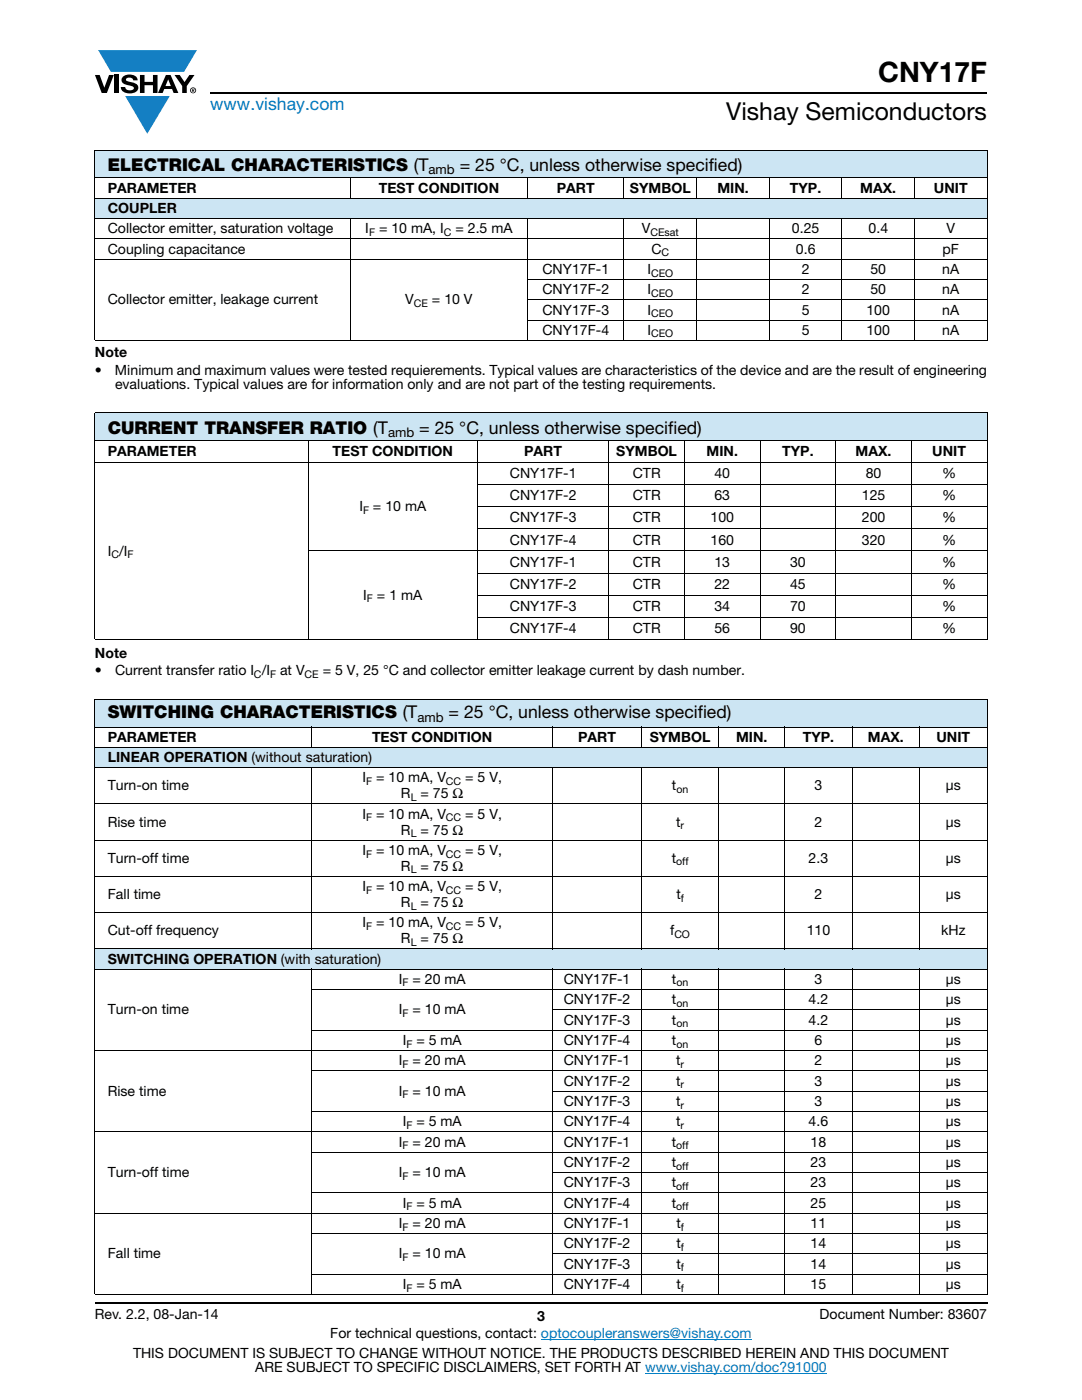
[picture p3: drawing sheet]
<svg xmlns="http://www.w3.org/2000/svg" width="216mm" height="279mm" viewBox="0 0 216 279" stroke-linecap="round" stroke-linejoin="round" font-family="sans-serif">
<defs><g id="words">
<text font-size="5.6" x="175.2" y="16.4">CNY17F</text>
<text font-size="4.9" x="144.9" y="24">Vishay Semiconductors</text>
<text font-size="3.5" fill="#007ec4" x="42" y="21.9">www.vishay.com</text>
<g font-size="3.5">
<text x="21.5" y="34.1">ELECTRICAL CHARACTERISTICS (T</text>
<text x="91.7" y="34.1">= 25 °C, unless otherwise specified)</text>
<text x="21.5" y="86.5">CURRENT TRANSFER RATIO (T</text>
<text x="83.7" y="86.5">= 25 °C, unless otherwise specified)</text>
<text x="21.5" y="143.4">SWITCHING CHARACTERISTICS (T</text>
<text x="89.5" y="143.4">= 25 °C, unless otherwise specified)</text>
</g>
<g font-size="2.8">
<text x="21.5" y="38.4">PARAMETER</text>
<text x="75.6" y="38.4">TEST CONDITION</text>
<text x="111.1" y="38.4">PART</text>
<text x="125.7" y="38.4">SYMBOL</text>
<text x="143.2" y="38.4">MIN.</text>
<text x="157.6" y="38.4">TYP.</text>
<text x="171.7" y="38.4">MAX.</text>
<text x="186.4" y="38.4">UNIT</text>
<text x="21.5" y="42.5">COUPLER</text>
<text x="21.5" y="46.5">Collector emitter, saturation voltage</text>
<text x="72.9" y="46.5">I</text>
<text x="75.6" y="46.5">= 10 mA, I</text>
<text x="90.9" y="46.5">= 2.5 mA</text>
<text x="128.1" y="46.5">V</text>
<text x="158" y="46.5">0.25</text>
<text x="173.3" y="46.5">0.4</text>
<text x="188.8" y="46.5">V</text>
<text x="21.5" y="50.6">Coupling capacitance</text>
<text x="130" y="50.6">C</text>
<text x="158.8" y="50.6">0.6</text>
<text x="188.1" y="50.6">pF</text>
<text x="108.2" y="58.7">CNY17F-2</text>
<text x="108.2" y="54.7">CNY17F-1</text>
<text x="129.2" y="58.7">I</text>
<text x="129.2" y="54.7">I</text>
<text x="160" y="54.7">2</text>
<text x="160" y="58.7">2</text>
<text x="173.7" y="54.7">50</text>
<text x="173.7" y="58.7">50</text>
<text x="188" y="54.7">nA</text>
<text x="188" y="58.7">nA</text>
<text x="21.5" y="60.7">Collector emitter, leakage current</text>
<text x="80.9" y="60.7">V</text>
<text x="86.2" y="60.7">= 10 V</text>
<text x="108.2" y="62.8">CNY17F-3</text>
<text x="129.2" y="62.8">I</text>
<text x="160" y="62.8">5</text>
<text x="172.9" y="62.8">100</text>
<text x="188" y="62.8">nA</text>
<text x="18.9" y="71.2">Note</text>
<text x="108.2" y="66.8">CNY17F-4</text>
<text x="129.2" y="66.8">I</text>
<text x="160" y="66.8">5</text>
<text x="172.9" y="66.8">100</text>
<text x="188" y="66.8">nA</text>
<text x="18.9" y="74.8">•</text>
<text x="22.9" y="74.8">Minimum and maximum values were tested requierements. Typical values are characteristics of the device and are the result of engineering</text>
<text x="22.9" y="77.6">evaluations. Typical values are for information only and are not part of the testing requirements.</text>
<text x="21.5" y="91">PARAMETER</text>
<text x="66.4" y="91">TEST CONDITION</text>
<text x="101.7" y="95.4">CNY17F-1</text>
<text x="104.6" y="91">PART</text>
<text x="123" y="91">SYMBOL</text>
<text x="126.3" y="95.4">CTR</text>
<text x="141" y="91">MIN.</text>
<text x="142.6" y="95.4">40</text>
<text x="156.1" y="91">TYP.</text>
<text x="170.7" y="91">MAX.</text>
<text x="172.7" y="95.4">80</text>
<text x="186" y="91">UNIT</text>
<text x="188" y="95.4">%</text>
<text x="101.7" y="99.8">CNY17F-2</text>
<text x="126.3" y="99.8">CTR</text>
<text x="142.6" y="99.8">63</text>
<text x="172" y="99.8">125</text>
<text x="188" y="99.8">%</text>
<text x="71.7" y="102.1">I</text>
<text x="74.4" y="102.1">= 10 mA</text>
<text x="101.7" y="104.3">CNY17F-3</text>
<text x="126.3" y="104.3">CTR</text>
<text x="141.8" y="104.3">100</text>
<text x="172" y="104.3">200</text>
<text x="188" y="104.3">%</text>
<text x="21.5" y="110.9">I /I</text>
<text x="101.7" y="108.7">CNY17F-4</text>
<text x="101.7" y="113.1">CNY17F-1</text>
<text x="126.3" y="108.7">CTR</text>
<text x="126.3" y="113.1">CTR</text>
<text x="141.8" y="108.7">160</text>
<text x="142.6" y="113.1">13</text>
<text x="157.7" y="113.1">30</text>
<text x="172" y="108.7">320</text>
<text x="188" y="113.1">%</text>
<text x="188" y="108.7">%</text>
<text x="72.5" y="119.7">I</text>
<text x="75.2" y="119.7">= 1 mA</text>
<text x="101.7" y="117.5">CNY17F-2</text>
<text x="126.3" y="117.5">CTR</text>
<text x="142.6" y="117.5">22</text>
<text x="157.7" y="117.5">45</text>
<text x="188" y="117.5">%</text>
<text x="101.7" y="121.9">CNY17F-3</text>
<text x="126.3" y="121.9">CTR</text>
<text x="142.6" y="121.9">34</text>
<text x="157.7" y="121.9">70</text>
<text x="188" y="121.9">%</text>
<text x="18.9" y="131.3">Note</text>
<text x="101.7" y="126.3">CNY17F-4</text>
<text x="126.3" y="126.3">CTR</text>
<text x="142.6" y="126.3">56</text>
<text x="157.7" y="126.3">90</text>
<text x="188" y="126.3">%</text>
<text x="18.9" y="134.8">•</text>
<text x="22.9" y="134.8">Current transfer ratio I /I</text>
<text x="55.9" y="134.8">at V</text>
<text x="64.4" y="134.8">= 5 V, 25 °C and collector emitter leakage current by dash number.</text>
<text x="21.5" y="148">PARAMETER</text>
<text x="74.2" y="148">TEST CONDITION</text>
<text x="115.4" y="148">PART</text>
<text x="129.6" y="148">SYMBOL</text>
<text x="146.9" y="148">MIN.</text>
<text x="160.2" y="148">TYP.</text>
<text x="173.2" y="148">MAX.</text>
<text x="186.9" y="148">UNIT</text>
<text x="21.5" y="152.1">LINEAR OPERATION (without saturation)</text>
<text x="21.5" y="157.7">Turn-on time</text>
<text x="72.3" y="156.1">I</text>
<text x="75.1" y="156.1">= 10 mA, V</text>
<text x="80" y="159.3">R = 75 Ω</text>
<text x="92.8" y="156.1">= 5 V,</text>
<text x="134.1" y="157.7">t</text>
<text x="162.5" y="157.7">3</text>
<text x="188.7" y="157.7">μs</text>
<text x="21.5" y="165">Rise time</text>
<text x="72.3" y="163.4">I</text>
<text x="75.1" y="163.4">= 10 mA, V</text>
<text x="80" y="166.6">R = 75 Ω</text>
<text x="92.8" y="163.4">= 5 V,</text>
<text x="134.9" y="165">t</text>
<text x="162.5" y="165">2</text>
<text x="188.7" y="165">μs</text>
<text x="21.5" y="172.2">Turn-off time</text>
<text x="72.3" y="170.6">I</text>
<text x="75.1" y="170.6">= 10 mA, V</text>
<text x="80" y="173.8">R = 75 Ω</text>
<text x="92.8" y="170.6">= 5 V,</text>
<text x="134" y="172.2">t</text>
<text x="161.4" y="172.2">2.3</text>
<text x="188.7" y="172.2">μs</text>
<text x="21.5" y="179.4">Fall time</text>
<text x="72.3" y="177.8">I</text>
<text x="75.1" y="177.8">= 10 mA, V</text>
<text x="92.8" y="177.8">= 5 V,</text>
<text x="135" y="179.4">t</text>
<text x="162.5" y="179.4">2</text>
<text x="188.7" y="179.4">μs</text>
<text x="72.3" y="185.1">I</text>
<text x="75.1" y="185.1">= 10 mA, V</text>
<text x="80" y="181">R = 75 Ω</text>
<text x="92.8" y="185.1">= 5 V,</text>
<text x="21.5" y="186.7">Cut-off frequency</text>
<text x="80" y="188.3">R = 75 Ω</text>
<text x="133.7" y="186.7">f</text>
<text x="161" y="186.7">110</text>
<text x="187.8" y="186.7">kHz</text>
<text x="21.5" y="192.3">SWITCHING OPERATION (with saturation)</text>
<text x="79.6" y="196.4">I</text>
<text x="82.3" y="196.4">= 20 mA</text>
<text x="112.5" y="196.4">CNY17F-1</text>
<text x="134.1" y="196.4">t</text>
<text x="162.5" y="196.4">3</text>
<text x="188.7" y="196.4">μs</text>
<text x="21.5" y="202.5">Turn-on time</text>
<text x="79.6" y="202.5">I</text>
<text x="82.3" y="202.5">= 10 mA</text>
<text x="112.5" y="200.4">CNY17F-2</text>
<text x="134.1" y="200.4">t</text>
<text x="161.4" y="200.4">4.2</text>
<text x="188.7" y="200.4">μs</text>
<text x="80.3" y="208.6">I</text>
<text x="83.1" y="208.6">= 5 mA</text>
<text x="112.5" y="208.6">CNY17F-4</text>
<text x="112.5" y="204.5">CNY17F-3</text>
<text x="134.1" y="204.5">t</text>
<text x="134.1" y="208.6">t</text>
<text x="161.4" y="204.5">4.2</text>
<text x="162.5" y="208.6">6</text>
<text x="188.7" y="204.5">μs</text>
<text x="188.7" y="208.6">μs</text>
<text x="79.6" y="212.6">I</text>
<text x="82.3" y="212.6">= 20 mA</text>
<text x="112.5" y="212.6">CNY17F-1</text>
<text x="134.9" y="212.6">t</text>
<text x="162.5" y="212.6">2</text>
<text x="188.7" y="212.6">μs</text>
<text x="21.5" y="218.7">Rise time</text>
<text x="79.6" y="218.7">I</text>
<text x="82.3" y="218.7">= 10 mA</text>
<text x="112.5" y="220.7">CNY17F-3</text>
<text x="112.5" y="216.7">CNY17F-2</text>
<text x="134.9" y="220.7">t</text>
<text x="134.9" y="216.7">t</text>
<text x="162.5" y="216.7">3</text>
<text x="162.5" y="220.7">3</text>
<text x="188.7" y="216.7">μs</text>
<text x="188.7" y="220.7">μs</text>
<text x="80.4" y="224.8">I</text>
<text x="83.1" y="224.8">= 5 mA</text>
<text x="112.5" y="224.8">CNY17F-4</text>
<text x="134.9" y="224.8">t</text>
<text x="161.4" y="224.8">4.6</text>
<text x="188.7" y="224.8">μs</text>
<text x="79.6" y="228.8">I</text>
<text x="82.3" y="228.8">= 20 mA</text>
<text x="112.5" y="228.8">CNY17F-1</text>
<text x="112.5" y="232.9">CNY17F-2</text>
<text x="134" y="232.9">t</text>
<text x="134" y="228.8">t</text>
<text x="161.8" y="228.8">18</text>
<text x="161.8" y="232.9">23</text>
<text x="188.7" y="228.8">μs</text>
<text x="188.7" y="232.9">μs</text>
<text x="21.5" y="234.9">Turn-off time</text>
<text x="79.6" y="234.9">I</text>
<text x="82.3" y="234.9">= 10 mA</text>
<text x="112.5" y="236.9">CNY17F-3</text>
<text x="134" y="236.9">t</text>
<text x="161.8" y="236.9">23</text>
<text x="188.7" y="236.9">μs</text>
<text x="79.6" y="245.1">I</text>
<text x="80.3" y="241">I</text>
<text x="82.3" y="245.1">= 20 mA</text>
<text x="83.1" y="241">= 5 mA</text>
<text x="112.5" y="241">CNY17F-4</text>
<text x="112.5" y="245.1">CNY17F-1</text>
<text x="134" y="241">t</text>
<text x="135" y="245.1">t</text>
<text x="161.8" y="241">25</text>
<text x="161.8" y="245.1">11</text>
<text x="188.7" y="241">μs</text>
<text x="188.7" y="245.1">μs</text>
<text x="21.5" y="251.1">Fall time</text>
<text x="79.6" y="251.1">I</text>
<text x="82.3" y="251.1">= 10 mA</text>
<text x="112.5" y="249.1">CNY17F-2</text>
<text x="135" y="249.1">t</text>
<text x="161.8" y="249.1">14</text>
<text x="188.7" y="249.1">μs</text>
<text x="80.3" y="257.2">I</text>
<text x="83.1" y="257.2">= 5 mA</text>
<text x="112.5" y="257.2">CNY17F-4</text>
<text x="112.5" y="253.2">CNY17F-3</text>
<text x="135" y="253.2">t</text>
<text x="135" y="257.2">t</text>
<text x="161.8" y="253.2">14</text>
<text x="161.8" y="257.2">15</text>
<text x="188.7" y="253.2">μs</text>
<text x="188.7" y="257.2">μs</text>
<text x="18.9" y="263.3">Rev. 2.2, 08-Jan-14</text>
<text x="107.2" y="263.6">3</text>
<text x="163.6" y="263.3">Document Number: 83607</text>
<text x="65.9" y="267.1">For technical questions, contact: optocoupleranswers@vishay.com</text>
<text x="26.5" y="271">THIS DOCUMENT IS SUBJECT TO CHANGE WITHOUT NOTICE. THE PRODUCTS DESCRIBED HEREIN AND THIS DOCUMENT</text>
<text x="50.9" y="273.8">ARE SUBJECT TO SPECIFIC DISCLAIMERS, SET FORTH AT www.vishay.com/doc?91000</text>
</g>
<g font-size="2.6">
<text x="85.5" y="34.8">amb</text>
<text x="77.4" y="87.2">amb</text>
<text x="83.3" y="144">amb</text>
</g>
<g font-size="2.1">
<text x="73.6" y="47.1">F</text>
<text x="88.6" y="47.1">C</text>
<text x="129.8" y="47.1">CEsat</text>
<text x="132" y="51.1">C</text>
<text x="129.9" y="55.2">CEO</text>
<text x="129.9" y="59.2">CEO</text>
<text x="82.6" y="61.3">CE</text>
<text x="129.9" y="63.3">CEO</text>
<text x="129.9" y="67.4">CEO</text>
<text x="72.4" y="102.6">F</text>
<text x="22.2" y="111.4">C</text>
<text x="25.4" y="111.4">F</text>
<text x="73.2" y="120.2">F</text>
<text x="50.7" y="135.3">C</text>
<text x="53.9" y="135.3">F</text>
<text x="60.8" y="135.3">CE</text>
<text x="73.1" y="156.7">F</text>
<text x="82" y="159.8">L</text>
<text x="89" y="156.7">CC</text>
<text x="135" y="158.2">on</text>
<text x="73.1" y="163.9">F</text>
<text x="82" y="167.1">L</text>
<text x="89" y="163.9">CC</text>
<text x="135.8" y="165.5">r</text>
<text x="73.1" y="171.1">F</text>
<text x="89" y="171.1">CC</text>
<text x="134.9" y="172.7">off</text>
<text x="73.1" y="178.4">F</text>
<text x="82" y="174.3">L</text>
<text x="89" y="178.4">CC</text>
<text x="135.8" y="179.9">f</text>
<text x="73.1" y="185.6">F</text>
<text x="82" y="181.5">L</text>
<text x="89" y="185.6">CC</text>
<text x="82" y="188.8">L</text>
<text x="134.6" y="187.2">CO</text>
<text x="80.3" y="196.9">F</text>
<text x="135" y="196.9">on</text>
<text x="80.3" y="203">F</text>
<text x="135" y="200.9">on</text>
<text x="81.1" y="209.1">F</text>
<text x="135" y="205">on</text>
<text x="135" y="209.1">on</text>
<text x="80.3" y="213.1">F</text>
<text x="135.8" y="213.1">r</text>
<text x="80.3" y="219.2">F</text>
<text x="135.8" y="217.2">r</text>
<text x="135.8" y="221.2">r</text>
<text x="81.1" y="225.3">F</text>
<text x="135.8" y="225.3">r</text>
<text x="80.3" y="229.3">F</text>
<text x="134.9" y="229.3">off</text>
<text x="134.9" y="233.4">off</text>
<text x="80.3" y="235.4">F</text>
<text x="134.9" y="237.4">off</text>
<text x="80.3" y="245.6">F</text>
<text x="81.1" y="241.5">F</text>
<text x="134.9" y="241.5">off</text>
<text x="135.8" y="245.6">f</text>
<text x="80.3" y="251.7">F</text>
<text x="135.8" y="249.6">f</text>
<text x="81.1" y="257.7">F</text>
<text x="135.8" y="253.7">f</text>
<text x="135.8" y="257.7">f</text>
</g>
</g></defs>
<g fill="#147fc3">
<path d="M19.6 10h19.7l-2.6 4.3h-1.1h-13.5z"/>
<path d="M25 19.2h8.9l-4.5 7.5z"/>
</g>
<g fill="#000">
<path d="M18.9 15h1l.9 2.5 1-2.5h.9l-1.4 3.6h-1zM22.9 15h.9v3.6h-.9zM24.6 15.3a2.1 2.1 0 0 1 2.8 .3l.1 .4h-.9a.79 .79 0 0 0-.7-.5 .79 .79 0 0 0-.8 .4l.3 .3 1 .2a1.08 1.08 0 0 1 1.2 1 1.08 1.08 0 0 1-1.1 1.2 1.73 1.73 0 0 1-2.4-1.2h.9a.96 .96 0 0 0 .8 .6 .96 .96 0 0 0 .9-.4 1.31 1.31 0 0 0-1.2-.6 1.03 1.03 0 0 1-1.1-.6 1.03 1.03 0 0 1 .2-1.1zM27.9 15h.9v1.3h1.7v-1.3h.9v3.6h-.9v-1.6h-1.7v1.6h-.9zM34.8 15h1.1l.9 1.4 1-1.4h1l-1.5 2.2v1.4h-.9v-1.4z"/>
<path d="M33.6 15.9l.5 1.3h-1.1zM33.1 15l-1.6 3.6h1l.3-.8h1.5l.3 .8h1l-1.6-3.6z"/>
<path d="M38.4 17.8h.2v.2h-.2zM38.3 17.7v.7h.1v-.3l.4 .3-.2-.3 .2-.2-.1-.2z"/>
<path d="M38.1 18a.46 .46 0 0 1 .9 0 .46 .46 0 0 1-.9 0zM37.9 18a.6 .6 0 0 0 1.2 0 .6 .6 0 0 0-1.2 0z"/>
</g>
<path d="M42 18.6h155M18.9 260h178.1" fill="none" stroke="#000" stroke-width=".36"/>
<path d="M107.9 267.3h42.1M128.7 274h36.3" fill="none" stroke="#007ec4" stroke-width=".2"/>
<g fill="#cce5f3">
<path d="M18.9 39.6h178.1v4h-178.1z"/>
<path d="M18.9 82.4h178.1v5.5h-178.1z"/>
</g>
<g fill="#fff">
<path d="M18.9 87.9h42.6v4.4h-42.6z"/>
<path d="M61.5 87.9h33.8v4.4h-33.8z"/>
<path d="M95.3 87.9h26.2v4.4h-26.2z"/>
<path d="M121.5 87.9h15.1v4.4h-15.1z"/>
<path d="M136.6 87.9h15.1v4.4h-15.1z"/>
<path d="M151.7 87.9h15.1v4.4h-15.1z"/>
<path d="M166.8 87.9h15.1v4.4h-15.1z"/>
<path d="M181.9 87.9h15.1v4.4h-15.1z"/>
</g>
<path d="M18.9 139.6h178.1v5.5h-178.1z" fill="#cce5f3"/>
<g fill="#fff">
<path d="M18.9 145.1h43.3v4.1h-43.3z"/>
<path d="M62.2 145.1h48.1v4.1h-48.1z"/>
<path d="M110.3 145.1h17.7v4.1h-17.7z"/>
<path d="M128 145.1h15.4v4.1h-15.4z"/>
<path d="M143.4 145.1h13.2v4.1h-13.2z"/>
<path d="M156.6 145.1h13.5v4.1h-13.5z"/>
<path d="M170.1 145.1h13.4v4.1h-13.4z"/>
<path d="M183.5 145.1h13.5v4.1h-13.5z"/>
</g>
<g fill="#cce5f3">
<path d="M18.9 149.2h178.1v4h-178.1z"/>
<path d="M18.9 189.4h178.1v4h-178.1z"/>
<path d="M18.9 30h178.1v5.5h-178.1z"/>
</g>
<g fill="#fff">
<path d="M18.9 35.5h51v4.1h-51z"/>
<path d="M69.9 35.5h35.4v4.1h-35.4z"/>
<path d="M105.3 35.5h19.2v4.1h-19.2z"/>
<path d="M124.5 35.5h14.6v4.1h-14.6z"/>
<path d="M139.1 35.5h14.4v4.1h-14.4z"/>
<path d="M153.5 35.5h14.5v4.1h-14.5z"/>
<path d="M168 35.5h14.5v4.1h-14.5z"/>
<path d="M182.5 35.5h14.5v4.1h-14.5z"/>
</g>
<g fill="none" stroke="#000" stroke-width=".2">
<path d="M18.9 30h178.1M18.9 35.5h178.1M18.9 39.6h178.1M18.9 30.1v37.8M69.9 35.4v4.2M105.3 35.4v4.2M124.5 35.4v4.2M139.1 35.4v4.2M153.5 35.4v4.2M168 35.4v4.2M182.5 35.4v4.2M197 30.1v37.8"/>
<path d="M18.9 43.6h178.1M18.9 47.7h178.1M18.9 51.7h178.1M69.9 43.5v24.6M105.2 55.8h91.8M105.2 59.8h91.8M105.3 43.5v24.6M124.5 43.5v24.6M139.1 43.5v24.6M153.5 43.5v24.6M168 43.5v24.6M182.5 43.5v24.6"/>
<path d="M18.9 67.9h178.1M105.2 63.9h91.8M18.9 82.4h178.1M18.9 87.9h178.1M18.9 92.3h178.1M18.9 82.5v45M61.5 87.8v39.9M95.2 96.7h101.8M95.3 87.8v39.9M121.5 87.8v39.9M136.6 87.8v39.9M151.7 87.8v39.9"/>
<path d="M166.8 87.8v39.9M181.9 87.8v39.9M197 82.5v45M61.4 110h135.6M95.2 101.2h101.8M95.2 105.6h101.8M95.2 114.4h101.8M95.2 118.8h101.8M18.9 127.6h178.1M18.9 139.6h178.1M18.9 139.7v118.6M95.2 123.2h101.8"/>
<path d="M197 139.7v118.6M18.9 145.1h178.1M18.9 149.2h178.1M18.9 153.2h178.1M62.2 145v4.2M62.2 153.1v36.4M110.3 145v4.2M110.3 153.1v36.4M128 145v4.2M128 153.1v36.4M143.4 145v4.2M143.4 153.1v36.4"/>
<path d="M156.6 145v4.2M156.6 153.1v36.4M170.1 145v4.2M170.1 153.1v36.4M183.5 145v4.2M183.5 153.1v36.4M18.9 160.4h178.1M18.9 167.7h178.1M18.9 174.9h178.1M18.9 182.1h178.1M18.9 189.4h178.1M18.9 193.4h178.1"/>
<path d="M62.1 197.5h134.9M62.2 193.3v65.1M110.3 193.3v65.1M128 193.3v65.1M143.4 193.3v65.1M156.6 193.3v65.1M170.1 193.3v65.1M183.5 193.3v65.1M18.9 209.7h178.1M62.1 205.6h134.9M62.1 213.7h134.9M110.2 201.5h86.8"/>
<path d="M110.2 217.8h86.8M18.9 225.9h178.1M62.1 221.8h134.9M62.1 230h134.9M62.1 238.1h134.9M110.2 234h86.8M18.9 242.1h178.1M18.9 258.3h178.1M62.1 246.2h134.9M62.1 254.3h134.9M110.2 250.2h86.8"/>
</g>
<use href="#words"/>
</svg>
